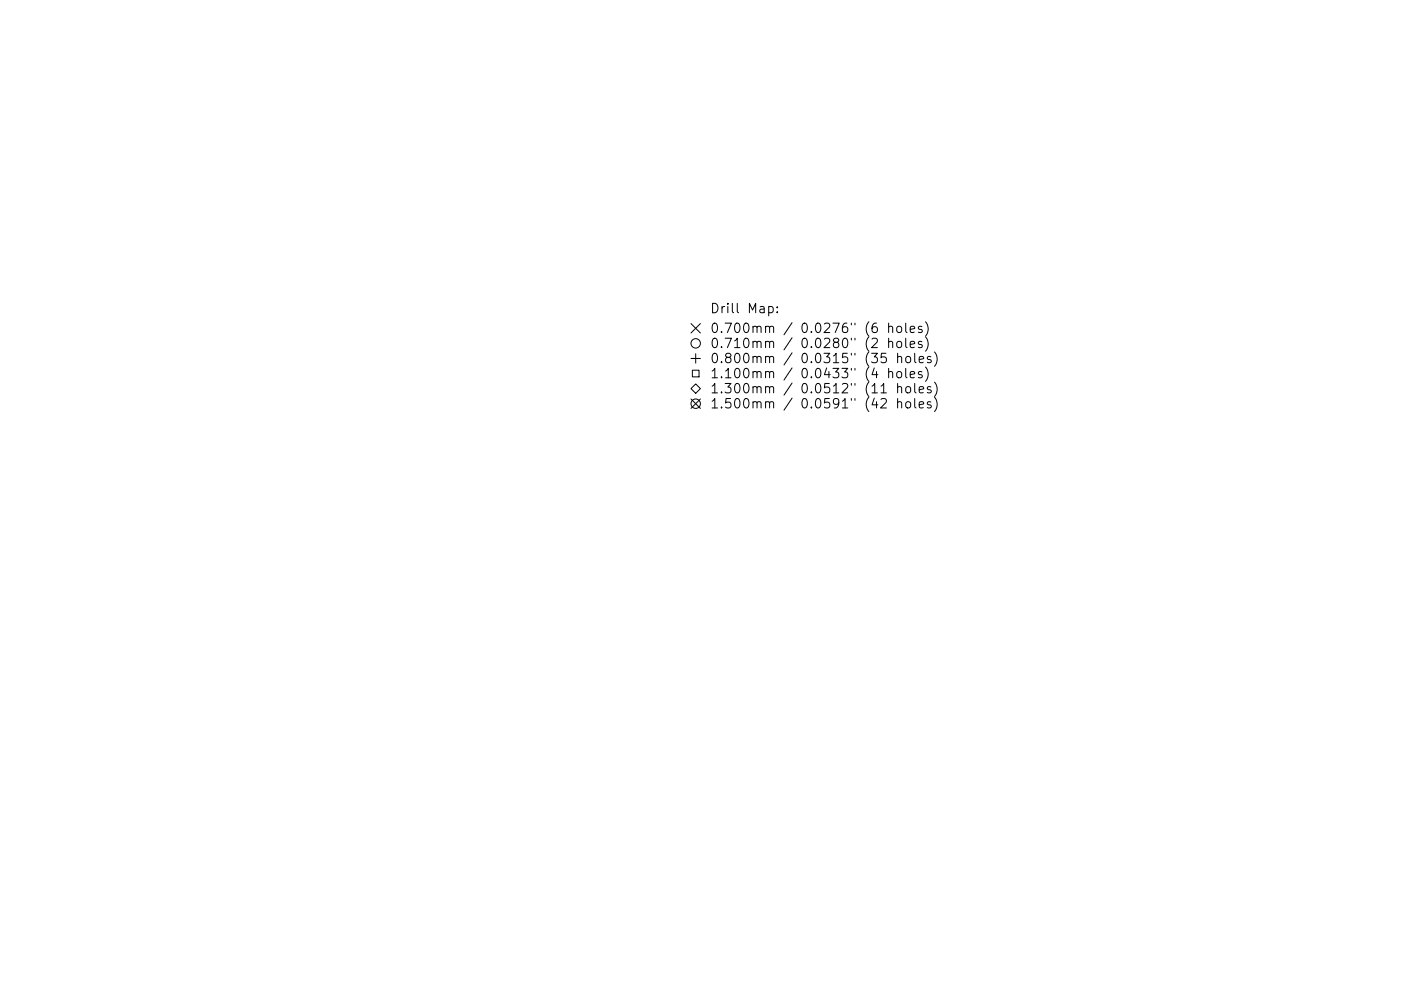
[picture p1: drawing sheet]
<svg xmlns="http://www.w3.org/2000/svg" width="297mm" height="210mm" viewBox="0 0 297 210" stroke-linecap="round" stroke-linejoin="round" font-family="sans-serif">
<defs><g id="words">
<g font-size="2.8">
<text x="150.5" y="66.5">Drill Map:</text>
<text x="150.5" y="70.7">0.700mm / 0.0276&quot; (6 holes)</text>
<text x="150.5" y="73.9">0.710mm / 0.0280&quot; (2 holes)</text>
<text x="150.5" y="77.1">0.800mm / 0.0315&quot; (35 holes)</text>
<text x="150.5" y="80.3">1.100mm / 0.0433&quot; (4 holes)</text>
<text x="150.5" y="83.5">1.300mm / 0.0512&quot; (11 holes)</text>
<text x="150.5" y="86.7">1.500mm / 0.0591&quot; (42 holes)</text>
</g>
</g></defs>
<g fill="none" stroke="#000" stroke-width=".21">
<path d="M146.5 68.7l2 2M146.5 76.1h2M146.8 78.5h1.4v1.5h-1.4zM147.5 75.1v2M148.5 68.7l-2 2M163 65.1l.6-.1 .3 .4v.6l-.2 .3h-.7M164.8 66.2v.2M164.8 65.1v.2M187.8 75h-.9l-.1 .9 .3-.2 .6 .1 .2 .3-.1 .7-.2 .2h-.5l-.3-.2M188.4 69.4l.3-.2 .5 .1 .1 1.3M188.4 72.6a.5 .5 0 0 1 .9 .1v1.1M188.4 79a.5 .5 0 0 1 .9 .1v1.1"/>
<path d="M188.4 68.6v2M188.4 71.8v2M188.4 78.2v2M190.2 69.4l.3-.2 .5 .1 .2 .3v.6a.54 .54 0 0 1-.6 .4 .54 .54 0 0 1-.5-.4zM190.2 72.6a.54 .54 0 0 1 .6-.2 .54 .54 0 0 1 .4 .4l-.1 .8a.54 .54 0 0 1-.6 .2 .54 .54 0 0 1-.4-.4zM190.2 79a.54 .54 0 0 1 .6-.2 .54 .54 0 0 1 .4 .4v.6a.54 .54 0 0 1-.6 .4 .54 .54 0 0 1-.5-.4zM190.3 75.8a.5 .5 0 0 1 .9 .1v1.1M190.3 75v2M192 68.6v1.7l.3 .3M192 71.8v1.7l.3 .3M192 78.2v1.7l.3 .3M192.1 75.8a.54 .54 0 0 1 .6-.2 .54 .54 0 0 1 .4 .4v.6a.54 .54 0 0 1-.5 .4 .54 .54 0 0 1-.6-.4z"/>
<path d="M193 69.9l.9-.2-.1-.4-.5-.1-.3 .3 .1 1h.7M193 73.1l.9-.2-.1-.4-.5-.1-.3 .3 .1 1h.7M193 79.5l.9-.2-.1-.4-.5-.1-.3 .3 .1 1h.7M193.9 75v1.7l.3 .3M194.9 76.3l.9-.2-.1-.4-.5-.1-.3 .3 .1 1h.7M195.5 69.3l-.5-.1-.3 .3 .1 .3 .7 .2v.5h-.8M195.5 72.5l-.5-.1-.3 .3 .1 .3 .7 .2v.5h-.8M195.5 78.9l-.5-.1-.3 .3 .1 .3 .7 .2v.5h-.8M196.2 68.3a2.29 2.29 0 0 1 0 3M196.2 71.5a2.29 2.29 0 0 1 0 3M196.2 77.9a2.29 2.29 0 0 1 0 3M197.4 75.7l-.5-.1-.3 .3 .1 .3 .7 .2v.5h-.8"/>
<path d="M198.1 74.7a2.29 2.29 0 0 1 0 3M146.5 84.7l2 2M147.5 81.5l1 1-1 1-1-1zM148.5 84.7l-2 2M186.8 84.7l.3-.1h.5l.2 .1 .1 .4-.1 .3-1.1 1.2h1.2M186.8 83.4h1.1M190.3 82.2a.5 .5 0 0 1 .9 .1v1.1M190.3 85.4a.5 .5 0 0 1 .9 .1v1.1M190.3 81.4v2M190.3 84.6v2M192.1 85.4a.54 .54 0 0 1 .6-.2 .54 .54 0 0 1 .4 .4v.6a.54 .54 0 0 1-.5 .4 .54 .54 0 0 1-.6-.4zM192.2 82.1a.54 .54 0 0 1 .9 .3v.6a.54 .54 0 0 1-.5 .4 .54 .54 0 0 1-.6-.4v-.6z"/>
<path d="M193.9 81.4v1.7l.3 .3M193.9 84.6v1.7l.3 .3M194.9 82.7l.9-.2-.1-.4-.5-.1-.3 .3 .1 1h.7M194.9 85.9l.9-.2-.1-.4-.5-.1-.3 .3 .1 1h.7M197.4 82.1l-.5-.1-.3 .3 .1 .3 .7 .2v.5h-.8M197.4 85.3l-.5-.1-.3 .3 .1 .3 .7 .2v.5h-.8M198.1 81.1a2.29 2.29 0 0 1 0 3M198.1 84.3a2.29 2.29 0 0 1 0 3"/>
<circle cx="147.5" cy="72.9" r="1"/>
<circle cx="147.5" cy="85.7" r="1"/>
</g>
<use href="#words"/>
</svg>
